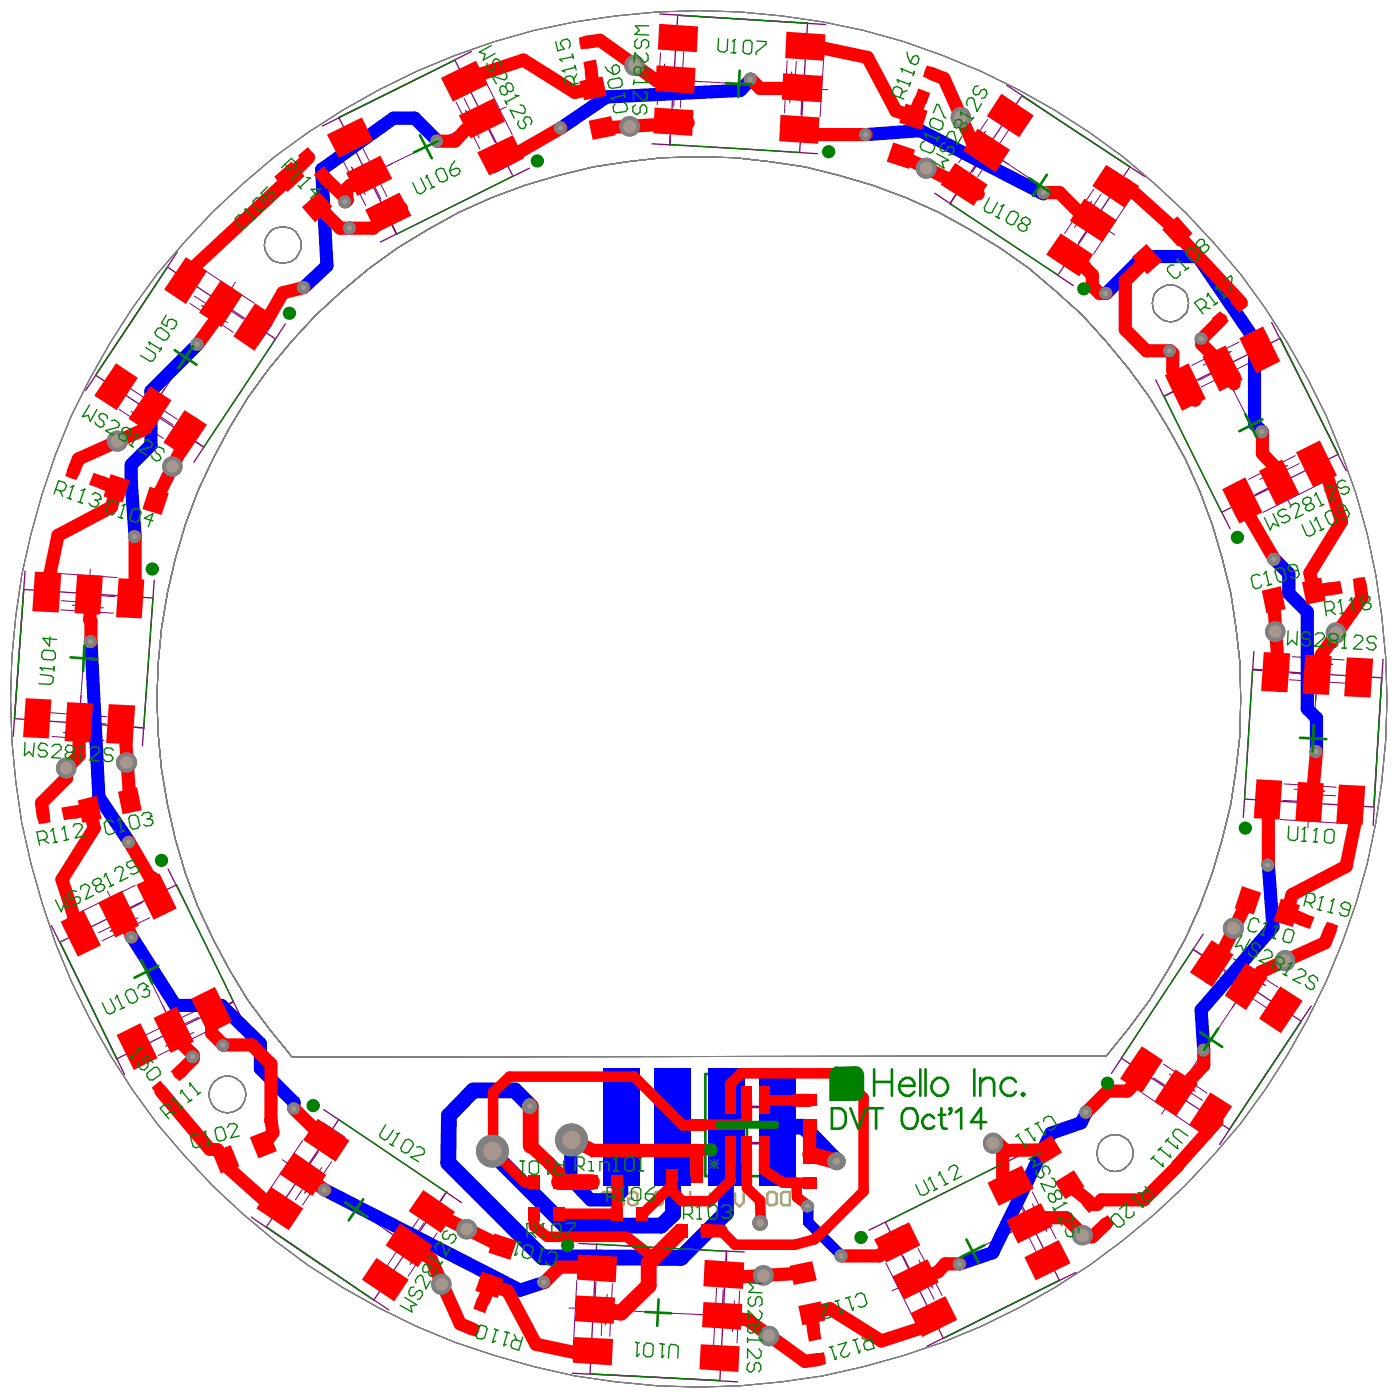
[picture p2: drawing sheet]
<svg xmlns="http://www.w3.org/2000/svg" width="96mm" height="96mm" viewBox="0 0 96 96" stroke-linecap="round" stroke-linejoin="round" font-family="sans-serif">
<g fill="none" stroke="#808080" stroke-width=".07">
<path d="M21.6 21.6a37.1 37.1 0 0 1 51.7-.8 37.1 37.1 0 0 1 2.5 51.6h-55.8a37.2 37.2 0 0 1 1.6-50.8z"/>
<circle cx="19.4" cy="16.8" r="1.24"/>
<circle cx="80.2" cy="20.8" r="1.24"/>
<circle cx="47.9" cy="47.9" r="47.2"/>
<circle cx="15.6" cy="75" r="1.26"/>
<circle cx="76.4" cy="79" r="1.24"/>
</g>
<path d="M48.3 73.6h5.7v7h-5.7zM50.3 77.1h1.8M51.2 76.2v1.8" fill="none" stroke="#008000" stroke-width=".18"/>
<g fill="none" stroke="#800080" stroke-width=".07">
<path d="M13.1 17.9l4.3 2.9M16.1 19.3l-.7 1.2M23.5 10.9l1.6 3.2M24.1 11.4l.9 1.9M24.1 11.5l.5 .9M24.2 8.9l2.3 4.6M24.8 12.3l-.5 .2M25.3 12l.8 1.7M31.3 7l1.6 3.2M31.8 6.7l.8 1.7-.5 .2M31.9 8.7l-6.7 3.4M31.9 7.6l.5 .9"/>
<path d="M31.9 7.6l.9 1.9M32.8 4.6l2.3 4.6M33.1 8.1l.8 1.7M34.7 7.3l-1.2 .6M45.2 5.4l.6 .1M45.3 3.6l-.3 3.6M45.5 4.4l-.1 2.1M45.5 4.4v1.1M46.2 5.5l1.9 .1M46.3 5.5l-.1 1.8M46.9 2.2l-.3 5.2M47.6 5.6l6 .3"/>
<path d="M53.9 4.2l-.1 3.5M54.3 4.9l-.2 2.2M54.3 5l-.1 1.1M54.6 4.2l-.2 1.8h-.5M55 6.1l-.1 1.8M55.4 6.1l1.4 .1M56.5 2.9l-.3 5.1M66.7 9.7l.5 .3M67.5 9l-1.1 1.8M67.5 10.3l1.6 1M67.5 9l-.5 .9M67.6 10.3l-1 1.5"/>
<path d="M67.7 8.2l-2 3M68.8 11l5 3.4M69.9 7.8l-2.9 4.3M74.8 13.9l-.6 .8M74.8 13.8l-1.2 1.8M74.9 15.1l-1 1.5M75 13l-2 3M75.3 15.4l1.1 .7M75.5 13.3l-1 1.5-.5-.3M77.8 13.1l-2.8 4.3M2.9 39.2l5.1 .4M6.2 39l-.1 1.3"/>
<path d="M7.8 25.9l4.4 2.8M8.2 28.1l3 2M9 28.2l1.8 1.2M9.1 28.2l.8 .6M10 28.6l-.3 .5M10.3 28.1l1.5 1M11.3 26.6l-1 1.6M13 20.8l3 2M13.3 20.3l1.6 1-.4 .5M13.8 20.9l1 .7M14.4 22l-3.3 5M14.7 21.5l.9 .6"/>
<path d="M15.1 20.8l1.6 1.1M83.3 24.3l.2 .5M83.7 25.2l.9 1.6M83.8 25.3l-1.7 .8M84.3 24.1l-1.8 .9M84.4 24.1l-1 .4M84.4 26.5l2.7 5.4M84.9 23.5l-3.2 1.5M86.9 24.2l-4.6 2.3M87.7 33.1l-1.7 .8M87.9 33.5l.6 1.2M88.2 31.9l-1.9 1"/>
<path d="M88.2 31.9l-.9 .5M88.8 31.2l-3.2 1.7M89.1 31.8l-1.7 .8-.2-.5M91.2 32.8l-4.6 2.3M2.2 48.8l5.1 .3M3.6 50.5l3.5 .2M4.2 41.8l3.6 .2M4.2 41.2l1.8 .1v.6M4.3 50.2l2.2 .1M4.4 50.2l1.1 .1M5 41.5l1 .1M5 41.5l2.1 .2"/>
<path d="M5.4 50v.6M5.5 49.5l1.8 .1M5.6 47.7l-.2 1.9M6 42.1l-.5 6M6.1 40.8l1.8 .1M87.7 56.2l5.2 .3M87.9 54.9h1.8M88 53.7l3.6 .3M88.4 46.6l5.1 .3M88.5 46.1l1.8 .2M88.6 45l3.5 .2M88.7 54.1l2.1 .1"/>
<path d="M89.2 45.4l2.1 .1M89.7 54.2h1.1M89.7 55.4l-.1 1.4M89.8 53.9l-.1 .6h1.8M90.2 47.6l-.4 6M90.3 46.2l-.1 1.8M90.3 45.5l1.1 .1M90.3 45.1v.6M7.4 61.1l.6 1.2M8.6 63.4l-1 .4M8.6 63.7l-.2-.6-1.7 .8M8.7 63.9l2.6 5.4"/>
<path d="M9.3 60.7l-4.7 2.2M9.4 62.9l-1.9 1M9.8 61.9l-1.7 .8M10.3 62.9l-3.3 1.6M11.2 68.9l.8 1.7M12.2 71l.3 .5M12.4 71.2l-1 .5M13.3 70.8l-2 .9M13.4 69.3l-4.6 2.2M13.6 69.7l-1.6 .8M14.1 70.8l-3.3 1.5M19.3 79.5l1.1 .7"/>
<path d="M20.7 78.2l-2.8 4.2M21.8 78.9l-1 1.5M22.7 79.6l-2 3M78.3 74.9l4.3 2.9M79.1 73.9l1.5 1M79.7 72.9l3 2M80.2 73.6l1.7 1.2M80.3 75.3l-.7 1.1M81 74.2l.9 .6M81.2 73.9l-.3 .5 1.5 1M83.6 67l4.3 2.8M83.9 66.6l1.5 1"/>
<path d="M84.5 65.7l3.1 1.9M84.7 68.7l-3.3 5M84.9 66.4l1.9 1.2M85.4 67.6l-1 1.5M85.8 66.9l.9 .6M86 66.7l-.3 .4M21.5 80.8l-.6 1M21.7 81.1l-.5-.4-1 1.5M21.9 81.2l5 3.4M22 80l-.5 .9M26.5 84.4l1.6 1M28.5 85.6l.5 .3"/>
<path d="M28.7 83.6l-2.9 4.2M28.7 85.7l-.6 .9M29.1 83.8l-1.1 1.6M29.3 84.9l-1.2 1.8M30 84.5l-2 3M39 89.7h1.3M39.5 87.8l-.2 5.1M40.8 87.9v1.8M41.6 89.7l-.1 1.1M41.6 88.7l-.1 2M41.9 89.8l-.6-.1-.1 1.8M42 88l-.2 3.6"/>
<path d="M42.1 89.8l6 .3M47.7 90.1l1.9 .1M49.1 88.3l-.3 5.1M49.6 88.4l-.1 1.8M50 90.2h.6M50.3 90.1l-.1 1.1M50.3 89.2l-.1 2.1M50.7 88.5l-.2 3.5M60.7 86.6l2.3 4.6M61.9 86.1l.8 1.6M62.4 87.9l-1.3 .6M62.9 85.6l1.7 3.2"/>
<path d="M63 86.4l.4 .9M63.4 87.3l.5 1M63.8 87.2l-.6 .2 .8 1.7M69.3 82.4l2.3 4.6M69.4 84.4l-5.4 2.7M69.7 82.2l.8 1.6M70.6 83.8l-1.7 .8M70.8 82.5l1 1.9M70.8 81.7l1.6 3.2M71.5 83.3l-.5 .3"/>
</g>
<g fill="none" stroke="#800080" stroke-width=".09">
<path d="M12.2 17.3l-6.3 9.5M25.2 12.1h.1M32.3 3.5l-10.2 5.1M35.2 12.1l-4-8-8 3.9 4 8-.3-.5M35.5 11l-1.6 .8M36.3 11.5l-10.2 5.1M44.7 9.9l11.3 .6M45.2 1l11.4 .7M45.9 9.9h.1M45.9 9.9l.5-8.9 8.9 .6-.5 8.8M46 9.3l-.1 .6M46.2 5.5h.1"/>
<path d="M53.8 9.6l1.8 .1M64.1 13.2l9.5 6.4M65.1 14h.1M65.1 14l4.9-7.4 7.4 4.8-4.9 7.4M65.5 13.4l-.4 .6M67.5 10.3h.1M69 5.8l9.5 6.3M72.1 17.6l1.5 1M1.7 39.1l-.8 11.4M10.3 28.2h.1M10.6 39.8l-.8 11.3M18.7 22.2l-1 1.4"/>
<path d="M18.9 23.2l-7.4-4.9-4.9 7.4 7.4 4.9M19.6 22.2l-6.3 9.5M79.2 26l5.1 10.2M79.7 27.2h.1M79.8 27.2l7.9-4 4 7.9-8 4M80.4 26.8l-.7 .4M83.7 25.2h.1M84 33.8l.8 1.6M87.2 22.1l5.1 10.2M1 49.3l8.9 .6M1.6 40.4l8.9 .6M5.4 49.6h.1"/>
<path d="M9.8 40.2l-.2 1.8M11.5 59.6l5 10.2M85.9 44.6l-.7 11.4M86.2 53.8l-.2 1.8M86.5 45.9h-.7l8.9 .6-.5 8.8-8.9-.5M90.3 46.2h.1M94.8 45.2l-.7 11.4M3.5 63.4l5 10.3M11.1 60.3l.7 1.6M12 70.6h.1M12.1 60.6l-8 4 3.9 8 8-4-.6 .4M22.1 77l1.5 .9"/>
<path d="M22.2 76.1l9.4 6.3M23.2 76.7l-4.9 7.4 7.3 5 5-7.4M68.6 79.8l.3 .6M68.6 79.8h.1M68.6 79.8l4 8-7.9 3.9-4-7.9M69.8 79.3l-10.2 5M78.1 72.1l-1 1.5M81.7 65.1h.1M81.8 65.1l.5 .3M81.8 65.1l7.4 4.9-4.9 7.4-7.4-4.9M82.5 64l-6.3 9.6M85.5 67.5l-.1 .1"/>
<path d="M89.9 69l-6.3 9.4M17.2 83.4l9.5 6.4M28.1 85.4h.1M30.6 81.7h.1M30.6 81.7l-.4 .6M39.2 94.1l11.4 .6M39.7 85.2l11.3 .6M40.1 86l1.8 .1M40.9 85.3l-.5 8.9 8.9 .4 .5-8.8M49.6 90.2h.1M49.8 85.7v.7M61.9 84l-1.5 .8"/>
<path d="M70.6 83.8h.1M73.7 87.2l-10.2 5.1"/>
</g>
<path d="M49.2 75.9h4v2.5h-4z" fill="none" stroke="#800080" stroke-width=".18"/>
<g fill="none" stroke="#c0c073" stroke-width=".18">
<path d="M41.3 81.7h.5v.9h-.5l-.1-.1v-.7zM42.1 81.7v.9l.6-.9v.9M43.1 81.8l.1-.1h.3l.2 .1v.7l-.2 .1h-.3l-.1-.1v-.3h.3M44.8 81.8l.2-.1h.3l.1 .1v.7l-.1 .1h-.3l-.2-.1M45.7 81.8l.2-.1h.3l.2 .1v.7l-.2 .1h-.3l-.2-.1M46.7 81.7v.6l.3 .3 .3-.3v-.6M48.7 81.8v.9l.6-.9v.9M49.7 81.8h.4M49.7 82.7h.4M49.9 81.8v.9M50.4 81.8v.6l.3 .3 .3-.3v-.6M52.7 81.7h.3l.2 .1v.7l-.2 .1h-.3l-.1-.1v-.7z"/>
<path d="M53.7 81.7h.4v.9h-.4l-.2-.1v-.7z"/>
</g>
<path d="M30 9.7l-1.6-1.6h-1.4l-5 3.5 .4 6.6-1.6 1.5M51.5 5.4l-.8 .8-9.1 .4-3.1 2.2M59.4 9.2l3.7-.2 8.4 4.3M13.6 23.6l-3.3 3.2v3.7l-1.3 1.4v1.1l.3 3.8M75.8 20.1l2.5-2.5h3.8l3.9 5.7v5.8l.5 .5M87.3 38.3l1 1v1.4l1.3 1.2v6.7l.6 .6v2.3M6.2 44l.6 10.6 2.1 3.1M86.9 59.3l.3 4.2-4.9 5.7 .2 2.8M9 64.2l3 4.7h3.2l2.6 2.6v1.7l2.4 2.4v.4M42.6 77.2v4.5l-.5 .5h-1.6l-1.4-1.4v-2.6l.1-.1M74.5 76.2l-.4 .8-2.1 .7-4 8.2-2.2 .7M22.3 81.6l13.3 6.8 1.7-.5" fill="none" stroke="#00f" stroke-width=".9"/>
<path d="M55.4 82.6v1.2l2.3 2.3" fill="none" stroke="#00f" stroke-width=".72"/>
<path d="M36.4 75.8l-1.1-1.1h-2.9l-1.6 1.8-.1 3.2 6.5 6.5h9.5l3-3.1v-5.9M46.1 77.2v6l-.8 .8h-6.6l-5.4-5.4M53.3 77.2h1.8l2.3 2.4" fill="none" stroke="#00f" stroke-width="1.1"/>
<circle cx="75.8" cy="20.1" r=".44" fill="#808080"/>
<circle cx="75.8" cy="20.1" r=".18" fill="#a6968d"/>
<circle cx="57.3" cy="79.6" r=".62" fill="#808080"/>
<circle cx="57.3" cy="79.6" r=".26" fill="#a6968d"/>
<circle cx="36.3" cy="75.8" r=".53" fill="#808080"/>
<circle cx="36.3" cy="75.8" r=".18" fill="#a6968d"/>
<circle cx="33.8" cy="78.9" r="1.13" fill="#808080"/>
<circle cx="33.8" cy="78.9" r=".63" fill="#a6968d"/>
<circle cx="37.3" cy="87.9" r=".44" fill="#808080"/>
<circle cx="37.3" cy="87.9" r=".18" fill="#a6968d"/>
<circle cx="39.2" cy="78.1" r="1.13" fill="#808080"/>
<circle cx="39.2" cy="78.1" r=".63" fill="#a6968d"/>
<circle cx="55.4" cy="82.7" r=".44" fill="#808080"/>
<circle cx="55.4" cy="82.7" r=".17" fill="#a6968d"/>
<circle cx="52.1" cy="83.8" r=".54" fill="#808080"/>
<circle cx="52.1" cy="83.8" r=".27" fill="#a6968d"/>
<circle cx="74.4" cy="76.2" r=".45" fill="#808080"/>
<circle cx="74.4" cy="76.2" r=".18" fill="#a6968d"/>
<circle cx="88.1" cy="65.8" r=".71" fill="#808080"/>
<circle cx="88.1" cy="65.8" r=".44" fill="#a6968d"/>
<circle cx="86.9" cy="59.3" r=".45" fill="#808080"/>
<circle cx="86.9" cy="59.3" r=".18" fill="#a6968d"/>
<circle cx="52.7" cy="91.6" r=".7" fill="#808080"/>
<circle cx="52.7" cy="91.5" r=".44" fill="#a6968d"/>
<circle cx="52.3" cy="87.4" r=".71" fill="#808080"/>
<circle cx="52.3" cy="87.4" r=".45" fill="#a6968d"/>
<circle cx="87.3" cy="38.3" r=".45" fill="#808080"/>
<circle cx="87.3" cy="38.3" r=".18" fill="#a6968d"/>
<circle cx="91.6" cy="43.4" r=".71" fill="#808080"/>
<circle cx="91.6" cy="43.4" r=".45" fill="#a6968d"/>
<circle cx="59.3" cy="9.2" r=".44" fill="#808080"/>
<circle cx="59.3" cy="9.2" r=".18" fill="#a6968d"/>
<circle cx="65.8" cy="8.1" r=".71" fill="#808080"/>
<circle cx="65.8" cy="8" r=".45" fill="#a6968d"/>
<circle cx="38.4" cy="8.8" r=".45" fill="#808080"/>
<circle cx="38.4" cy="8.8" r=".18" fill="#a6968d"/>
<circle cx="43.5" cy="4.5" r=".71" fill="#808080"/>
<circle cx="43.5" cy="4.5" r=".44" fill="#a6968d"/>
<circle cx="23.9" cy="15.6" r=".45" fill="#808080"/>
<circle cx="23.9" cy="15.6" r=".18" fill="#a6968d"/>
<circle cx="20.8" cy="19.7" r=".45" fill="#808080"/>
<circle cx="20.8" cy="19.7" r=".18" fill="#a6968d"/>
<circle cx="11.8" cy="32" r=".7" fill="#808080"/>
<circle cx="11.8" cy="32" r=".43" fill="#a6968d"/>
<circle cx="8" cy="30.2" r=".72" fill="#808080"/>
<circle cx="8" cy="30.2" r=".45" fill="#a6968d"/>
<circle cx="9.2" cy="36.8" r=".45" fill="#808080"/>
<circle cx="9.2" cy="36.8" r=".18" fill="#a6968d"/>
<circle cx="22.2" cy="81.6" r=".45" fill="#808080"/>
<circle cx="22.2" cy="81.6" r=".18" fill="#a6968d"/>
<circle cx="30.2" cy="88" r=".71" fill="#808080"/>
<circle cx="30.3" cy="88" r=".45" fill="#a6968d"/>
<circle cx="32" cy="84.2" r=".71" fill="#808080"/>
<circle cx="32" cy="84.3" r=".44" fill="#a6968d"/>
<circle cx="8.7" cy="52.3" r=".71" fill="#808080"/>
<circle cx="8.7" cy="52.3" r=".44" fill="#a6968d"/>
<circle cx="4.5" cy="52.7" r=".71" fill="#808080"/>
<circle cx="4.5" cy="52.6" r=".44" fill="#a6968d"/>
<circle cx="8.8" cy="57.7" r=".44" fill="#808080"/>
<circle cx="8.8" cy="57.7" r=".18" fill="#a6968d"/>
<circle cx="9" cy="64.2" r=".44" fill="#808080"/>
<circle cx="9" cy="64.2" r=".17" fill="#a6968d"/>
<circle cx="20.1" cy="76" r=".43" fill="#808080"/>
<circle cx="20.1" cy="76" r=".17" fill="#a6968d"/>
<circle cx="13.2" cy="72.4" r=".45" fill="#808080"/>
<circle cx="13.2" cy="72.4" r=".18" fill="#a6968d"/>
<circle cx="13.5" cy="23.6" r=".45" fill="#808080"/>
<circle cx="13.5" cy="23.6" r=".18" fill="#a6968d"/>
<circle cx="6.2" cy="44" r=".45" fill="#808080"/>
<circle cx="6.2" cy="44" r=".18" fill="#a6968d"/>
<circle cx="15.3" cy="71.6" r=".44" fill="#808080"/>
<circle cx="15.3" cy="71.6" r=".18" fill="#a6968d"/>
<circle cx="23.6" cy="13.8" r=".45" fill="#808080"/>
<circle cx="23.6" cy="13.8" r=".18" fill="#a6968d"/>
<circle cx="29.9" cy="9.7" r=".44" fill="#808080"/>
<circle cx="29.9" cy="9.7" r=".17" fill="#a6968d"/>
<circle cx="43.2" cy="8.7" r=".71" fill="#808080"/>
<circle cx="43.1" cy="8.7" r=".45" fill="#a6968d"/>
<circle cx="51.4" cy="5.4" r=".45" fill="#808080"/>
<circle cx="51.4" cy="5.4" r=".18" fill="#a6968d"/>
<circle cx="63.5" cy="11.5" r=".72" fill="#808080"/>
<circle cx="63.5" cy="11.5" r=".45" fill="#a6968d"/>
<circle cx="71.5" cy="13.2" r=".45" fill="#808080"/>
<circle cx="71.5" cy="13.2" r=".18" fill="#a6968d"/>
<circle cx="80.2" cy="24" r=".45" fill="#808080"/>
<circle cx="80.2" cy="24" r=".18" fill="#a6968d"/>
<circle cx="82.3" cy="23.2" r=".44" fill="#808080"/>
<circle cx="82.3" cy="23.2" r=".17" fill="#a6968d"/>
<circle cx="86.5" cy="29.6" r=".45" fill="#808080"/>
<circle cx="86.5" cy="29.6" r=".18" fill="#a6968d"/>
<circle cx="87.4" cy="43.3" r=".71" fill="#808080"/>
<circle cx="87.4" cy="43.3" r=".44" fill="#a6968d"/>
<circle cx="90.2" cy="51.5" r=".45" fill="#808080"/>
<circle cx="90.2" cy="51.5" r=".18" fill="#a6968d"/>
<circle cx="84.5" cy="63.6" r=".72" fill="#808080"/>
<circle cx="84.5" cy="63.6" r=".45" fill="#a6968d"/>
<circle cx="82.5" cy="72" r=".44" fill="#808080"/>
<circle cx="82.5" cy="72" r=".17" fill="#a6968d"/>
<circle cx="68.1" cy="78.4" r=".71" fill="#808080"/>
<circle cx="68" cy="78.4" r=".45" fill="#a6968d"/>
<circle cx="74.2" cy="84.7" r=".71" fill="#808080"/>
<circle cx="74.2" cy="84.7" r=".45" fill="#a6968d"/>
<circle cx="65.8" cy="86.6" r=".44" fill="#808080"/>
<circle cx="65.7" cy="86.6" r=".18" fill="#a6968d"/>
<circle cx="57.7" cy="86.1" r=".45" fill="#808080"/>
<circle cx="57.7" cy="86.1" r=".18" fill="#a6968d"/>
<g fill="#00f">
<path d="M44.9 73.2h2.5v8h-2.5z" fill-rule="evenodd"/>
<path d="M41.3 73.2h2.5v8h-2.5z" fill-rule="evenodd"/>
<path d="M52.1 73.2h2.4v8h-2.4z" fill-rule="evenodd"/>
<path d="M48.5 73.2h2.5v8h-2.5z" fill-rule="evenodd"/>
</g>
<g fill="none" stroke="#808080" stroke-width=".07">
<path d="M21.6 21.6a37.1 37.1 0 0 1 51.7-.8 37.1 37.1 0 0 1 2.5 51.6h-55.8a37.2 37.2 0 0 1 1.6-50.8z"/>
<circle cx="19.4" cy="16.8" r="1.24"/>
<circle cx="80.2" cy="20.8" r="1.24"/>
<circle cx="15.6" cy="75" r="1.26"/>
<circle cx="76.4" cy="79" r="1.24"/>
</g>
<g fill="none" stroke="#f00" stroke-width=".9">
<path d="M21.1 10.8l-1.3 1.3M21.7 14.2h.2l1.4 1.4h2.3l1.4-1.3h.5M23.8 13.7l-.1 .1M25.8 11.6l-1 1.1M27.4 14.2h.1M30 9.7h1.2M33.7 8.1l-1.8 .8M40.5 5l.2 1.1-1.3 .2M41.1 2.8l-.9 .1M51.5 5.4l.6 .7h1.6l1.9 .1M55.2 3l4.3 .9M63 7l-.4 1-1.2-.4"/>
<path d="M64.7 5.4l1.9 4.4M71.6 13.2h1l1.3 1.3M74.3 18.3l.6 .5M78.6 17.8l-1.5 1.5v3.3M4 36.7l-.8 3.9M5.4 31.5l-.4 .9M7 33.1l1 .4-.4 1.3M10.6 28.4l-.8 1.1M15.7 20.7l-2.1 2.9M19.4 20.1l-1.1 1.8M75.4 20.1h.4M80.2 24l.2 .2v1.2"/>
<path d="M83.7 21.9l-1.3 1.3v.4l2.2 2.2v.5M86.5 29.6v1.5l.7 .8 .9 1.7M90.8 32l1.1 3.7-2.1 3.6 .3 1.2 1-.1M4.6 52.6v.7l-1.8 1.7 .2 1M5.8 49.8l-.4 .4v1.6M6.1 42.5l.1 .1v1.4M8.5 49l.4 5.9M86.9 55.9v3.4M87.3 41.1l.4 5.9M90.2 51.5l-.3 4M90.5 44.9l-.1 1.4M93.2 40l.1 1"/>
<path d="M8.2 62.5l.8 1.7M10.4 60.1v.3M12 70.3v.8l1.2 1.2v.3l-.9 .9M14.4 78.8h.5l.6 .7M14.5 69.3v1.5l.8 .8h2l1.3 1.3v3.9M15.7 79.4v.7M18.6 76.8l.1 .8-.6 .8M36.4 78.5l1.9 1.9M39.2 78.1l1.5 .8h7.1v1.7M54.6 75.4h.9M55.5 77.1v2.2M68.1 78.4h.3l.3 .3v3.2"/>
<path d="M71.8 78.8l-2.9 .1M77.3 74.8h-1.4l-1.4 1.4M80.7 79.9h.1M82.5 72v1M91.2 63.7l-.4 .9M28.4 85.5l1.1 .8M31.5 90.7l.9 .4M33.6 88.1l-.4 1M40.9 86.8h-2.5l-1.1 1.1M48.4 84.4h1M49.9 90.3l1.3 .2M56.1 93.2l-.9 .1"/>
<path d="M56.9 89.7l-1.3 .3 .2 1.1M60.8 85.5l-.5 .6h-2.6M65.8 86.6h-1l-.5 .6-1.8 .8M70.9 83.5h2.2M78.4 82.2h-2.9l-.3 .4h-.5"/>
</g>
<g fill="none" stroke="#f00" stroke-width=".72">
<path d="M33.8 74.9v4M46.8 77.1h1M50.1 79.3v1.6M50.8 73.6l-.7 .7v1.1M51.2 78.8v2.6l.9 .9v1.5M51.2 75.4v1.4l-.4 .3M52.4 78.8v1.4M52.4 75.4h2.2M57.5 73.6l1.7 1.6v6.5l-2.6 2.5M36 81h.6M36.6 83.2v.8l.9 .8M38.3 83.2h4"/>
<path d="M42.3 81.8v1.4M43 84.8l1.9 1.5M46 80.6v.9M46.8 82.3h1.9M53.7 81.1h1.8M54.6 81.1v1l.8 .5M55.8 85l-1.3 .3"/>
</g>
<path d="M36.4 75.8v2.7M55.5 79.1l1.9 .5M44.5 86.6v1.5l-1.9 1.9-1.9-.2" fill="none" stroke="#f00" stroke-width="1.1"/>
<circle cx="74.3" cy="18.3" r=".45" fill="#f00"/>
<g fill="none" stroke="#f00" stroke-width=".9">
<path d="M19.7 12.4l-7.2 6.6M20.8 19.7l-1.4 .4M22.3 12.2l1.5 1.5M24.8 12.7h-.8l-.2 .2v.8M31.8 5.5l4.1-1.4 3.5 2.2M31.9 8.9l-.7 .8M38.5 8.8l-3 1.7M41.1 2.8l3.9 2.8 1.4 .1M47.2 8.4l-5.9 .4M55.9 9.2h3.5M59.5 3.9l1.9 3.7M61.8 10.7l5.3 2.6"/>
<path d="M63.8 5l.9 .4M66.6 9.8l1.2 .8M73.9 14.5l1.6 1.1M74.9 18.8v.8l.5 .5M77.1 12.7l3.6 3.2M80.6 16l4.5 4.7M7.6 34.8l-3.6 1.9M9.3 36.8v4.2M9.8 29.5l-4.4 2M13.3 29.1l-2.6 5.2M77.1 22.6l1.5 1.4h1.6M80.4 25.4l1.5 1.5v.5"/>
<path d="M85.6 35.3l1.7 3M5.1 55.7l1-.2 .4 1.3-2.3 3.5 1.4 4M5.4 51.8l-.8 .8M6.3 40.5l-.2 2M8.9 57.7l1.7 3M92.6 55.5l.3 .6-.6 3.3-3.7 1.9-.4 1.3 1 .4M93.3 41l-2.8 3.9M11 74.8l3.4 4M20.2 76l1.8 1.8M77.9 74.2l-.6 .6M80.7 79.9l-2.3 2.3M82.5 73l-.8 .9-1.1 1.5"/>
<path d="M83.4 76.9l-2.7 3M85.5 61.7l-2.6 5.3M90.8 64.6l-4.4 2-.8 1.1M15.7 80.1l3.1 2.7M20.7 80.4l1.6 1.2M29.1 82.8l5.3 2.6M29.5 86.3l2 4.4M33.6 88.1l1.2 .4 1.9 3.6 3.8 .8M38.3 80.4v.6M51.2 90.5l4 2.8M55 87.3l-5.8 .3M56.9 89.7l3.5 2.2 3.8-1.2"/>
<path d="M70.9 83.5l-1 1M73.1 83.5l1.3 1.3h.5l.9-.9M73.5 81.4l1.1 .9"/>
</g>
<path d="M33.8 78.9l2.2 2.1M33.8 74.9l1.1-1.1h8.6l3.3 3.3M47.8 77.1h3M50.8 73.6h6.7M37.5 84.8h5.5M42.3 81v.8M46.8 82.3l-.9-.9-1.9 1.8M49.4 84.4l1 .9h4.1M50.1 80.9l-1.4 1.4M52.4 80.2l1.3 .9M56.6 84.2l-.8 .8" fill="none" stroke="#f00" stroke-width=".72"/>
<path d="M38.3 81h2.3M46.6 84.4l-2.1 2.2" fill="none" stroke="#f00" stroke-width="1.1"/>
<circle cx="75.8" cy="20.1" r=".44" fill="#808080"/>
<circle cx="75.8" cy="20.1" r=".18" fill="#a6968d"/>
<circle cx="57.3" cy="79.6" r=".62" fill="#808080"/>
<circle cx="57.3" cy="79.6" r=".26" fill="#a6968d"/>
<circle cx="36.3" cy="75.8" r=".53" fill="#808080"/>
<circle cx="36.3" cy="75.8" r=".18" fill="#a6968d"/>
<circle cx="33.8" cy="78.9" r="1.13" fill="#808080"/>
<circle cx="33.8" cy="78.9" r=".63" fill="#a6968d"/>
<circle cx="37.3" cy="87.9" r=".44" fill="#808080"/>
<circle cx="37.3" cy="87.9" r=".18" fill="#a6968d"/>
<circle cx="39.2" cy="78.1" r="1.13" fill="#808080"/>
<circle cx="39.2" cy="78.1" r=".63" fill="#a6968d"/>
<circle cx="55.4" cy="82.7" r=".44" fill="#808080"/>
<circle cx="55.4" cy="82.7" r=".17" fill="#a6968d"/>
<circle cx="52.1" cy="83.8" r=".54" fill="#808080"/>
<circle cx="52.1" cy="83.8" r=".27" fill="#a6968d"/>
<circle cx="74.4" cy="76.2" r=".45" fill="#808080"/>
<circle cx="74.4" cy="76.2" r=".18" fill="#a6968d"/>
<circle cx="88.1" cy="65.8" r=".71" fill="#808080"/>
<circle cx="88.1" cy="65.8" r=".44" fill="#a6968d"/>
<circle cx="86.9" cy="59.3" r=".45" fill="#808080"/>
<circle cx="86.9" cy="59.3" r=".18" fill="#a6968d"/>
<circle cx="52.7" cy="91.6" r=".7" fill="#808080"/>
<circle cx="52.7" cy="91.5" r=".44" fill="#a6968d"/>
<circle cx="52.3" cy="87.4" r=".71" fill="#808080"/>
<circle cx="52.3" cy="87.4" r=".45" fill="#a6968d"/>
<circle cx="87.3" cy="38.3" r=".45" fill="#808080"/>
<circle cx="87.3" cy="38.3" r=".18" fill="#a6968d"/>
<circle cx="91.6" cy="43.4" r=".71" fill="#808080"/>
<circle cx="91.6" cy="43.4" r=".45" fill="#a6968d"/>
<circle cx="59.3" cy="9.2" r=".44" fill="#808080"/>
<circle cx="59.3" cy="9.2" r=".18" fill="#a6968d"/>
<circle cx="65.8" cy="8.1" r=".71" fill="#808080"/>
<circle cx="65.8" cy="8" r=".45" fill="#a6968d"/>
<circle cx="38.4" cy="8.8" r=".45" fill="#808080"/>
<circle cx="38.4" cy="8.8" r=".18" fill="#a6968d"/>
<circle cx="43.5" cy="4.5" r=".71" fill="#808080"/>
<circle cx="43.5" cy="4.5" r=".44" fill="#a6968d"/>
<circle cx="23.9" cy="15.6" r=".45" fill="#808080"/>
<circle cx="23.9" cy="15.6" r=".18" fill="#a6968d"/>
<circle cx="20.8" cy="19.7" r=".45" fill="#808080"/>
<circle cx="20.8" cy="19.7" r=".18" fill="#a6968d"/>
<circle cx="11.8" cy="32" r=".7" fill="#808080"/>
<circle cx="11.8" cy="32" r=".43" fill="#a6968d"/>
<circle cx="8" cy="30.2" r=".72" fill="#808080"/>
<circle cx="8" cy="30.2" r=".45" fill="#a6968d"/>
<circle cx="9.2" cy="36.8" r=".45" fill="#808080"/>
<circle cx="9.2" cy="36.8" r=".18" fill="#a6968d"/>
<circle cx="22.2" cy="81.6" r=".45" fill="#808080"/>
<circle cx="22.2" cy="81.6" r=".18" fill="#a6968d"/>
<circle cx="30.2" cy="88" r=".71" fill="#808080"/>
<circle cx="30.3" cy="88" r=".45" fill="#a6968d"/>
<circle cx="32" cy="84.2" r=".71" fill="#808080"/>
<circle cx="32" cy="84.3" r=".44" fill="#a6968d"/>
<circle cx="8.7" cy="52.3" r=".71" fill="#808080"/>
<circle cx="8.7" cy="52.3" r=".44" fill="#a6968d"/>
<circle cx="4.5" cy="52.7" r=".71" fill="#808080"/>
<circle cx="4.5" cy="52.6" r=".44" fill="#a6968d"/>
<circle cx="8.8" cy="57.7" r=".44" fill="#808080"/>
<circle cx="8.8" cy="57.7" r=".18" fill="#a6968d"/>
<circle cx="9" cy="64.2" r=".44" fill="#808080"/>
<circle cx="9" cy="64.2" r=".17" fill="#a6968d"/>
<circle cx="20.1" cy="76" r=".43" fill="#808080"/>
<circle cx="20.1" cy="76" r=".17" fill="#a6968d"/>
<circle cx="13.2" cy="72.4" r=".45" fill="#808080"/>
<circle cx="13.2" cy="72.4" r=".18" fill="#a6968d"/>
<circle cx="13.5" cy="23.6" r=".45" fill="#808080"/>
<circle cx="13.5" cy="23.6" r=".18" fill="#a6968d"/>
<circle cx="6.2" cy="44" r=".45" fill="#808080"/>
<circle cx="6.2" cy="44" r=".18" fill="#a6968d"/>
<circle cx="15.3" cy="71.6" r=".44" fill="#808080"/>
<circle cx="15.3" cy="71.6" r=".18" fill="#a6968d"/>
<circle cx="23.6" cy="13.8" r=".45" fill="#808080"/>
<circle cx="23.6" cy="13.8" r=".18" fill="#a6968d"/>
<circle cx="29.9" cy="9.7" r=".44" fill="#808080"/>
<circle cx="29.9" cy="9.7" r=".17" fill="#a6968d"/>
<circle cx="43.2" cy="8.7" r=".71" fill="#808080"/>
<circle cx="43.1" cy="8.7" r=".45" fill="#a6968d"/>
<circle cx="51.4" cy="5.4" r=".45" fill="#808080"/>
<circle cx="51.4" cy="5.4" r=".18" fill="#a6968d"/>
<circle cx="63.5" cy="11.5" r=".72" fill="#808080"/>
<circle cx="63.5" cy="11.5" r=".45" fill="#a6968d"/>
<circle cx="71.5" cy="13.2" r=".45" fill="#808080"/>
<circle cx="71.5" cy="13.2" r=".18" fill="#a6968d"/>
<circle cx="80.2" cy="24" r=".45" fill="#808080"/>
<circle cx="80.2" cy="24" r=".18" fill="#a6968d"/>
<circle cx="82.3" cy="23.2" r=".44" fill="#808080"/>
<circle cx="82.3" cy="23.2" r=".17" fill="#a6968d"/>
<circle cx="86.5" cy="29.6" r=".45" fill="#808080"/>
<circle cx="86.5" cy="29.6" r=".18" fill="#a6968d"/>
<circle cx="87.4" cy="43.3" r=".71" fill="#808080"/>
<circle cx="87.4" cy="43.3" r=".44" fill="#a6968d"/>
<circle cx="90.2" cy="51.5" r=".45" fill="#808080"/>
<circle cx="90.2" cy="51.5" r=".18" fill="#a6968d"/>
<circle cx="84.5" cy="63.6" r=".72" fill="#808080"/>
<circle cx="84.5" cy="63.6" r=".45" fill="#a6968d"/>
<circle cx="82.5" cy="72" r=".44" fill="#808080"/>
<circle cx="82.5" cy="72" r=".17" fill="#a6968d"/>
<circle cx="68.1" cy="78.4" r=".71" fill="#808080"/>
<circle cx="68" cy="78.4" r=".45" fill="#a6968d"/>
<circle cx="74.2" cy="84.7" r=".71" fill="#808080"/>
<circle cx="74.2" cy="84.7" r=".45" fill="#a6968d"/>
<circle cx="65.8" cy="86.6" r=".44" fill="#808080"/>
<circle cx="65.7" cy="86.6" r=".18" fill="#a6968d"/>
<circle cx="57.7" cy="86.1" r=".45" fill="#808080"/>
<circle cx="57.7" cy="86.1" r=".18" fill="#a6968d"/>
<g fill="#f00">
<path d="M4.8 31.8l.8 .3-.4 .8-.7-.3z" fill-rule="evenodd"/>
<path d="M6.4 32.4l.8 .3-.3 .8-.8-.3z" fill-rule="evenodd"/>
<path d="M14.5 79l1.3-.5 .6 1.4-1.3 .5z" fill-rule="evenodd"/>
<path d="M20.7 14.2l1.2-1 .9 .9-1.2 1.1z" fill-rule="evenodd"/>
<path d="M32.7 88.9l.8 .3-.2 .8-.9-.3z" fill-rule="evenodd"/>
<path d="M32.1 90.6l.8 .3-.2 .7-.8-.3z" fill-rule="evenodd"/>
<path d="M36.2 82.7h.8v.9h-.8z" fill-rule="evenodd"/>
<path d="M40 4.3l.8-.2 .2 .8-.9 .2z" fill-rule="evenodd"/>
<path d="M39.7 2.6l.8-.2 .2 .8-.9 .2z" fill-rule="evenodd"/>
<path d="M43.6 82.8h.8v.9h-.8z" fill-rule="evenodd"/>
<path d="M47.2 78.4h1.1v.9h-1.1z" fill-rule="evenodd"/>
<path d="M47.4 80.1h.8v.9h-.8z" fill-rule="evenodd"/>
<path d="M49.7 77.9h.7v1.9h-.7z" fill-rule="evenodd"/>
<path d="M50.8 77.9h.8v1.9h-.8z" fill-rule="evenodd"/>
<path d="M52 77.9h.7v1.9h-.7z" fill-rule="evenodd"/>
<path d="M52 74.5h.7v1.9h-.7z" fill-rule="evenodd"/>
<path d="M50.8 74.5h.8v1.9h-.8z" fill-rule="evenodd"/>
<path d="M49.7 74.5h.7v1.9h-.7z" fill-rule="evenodd"/>
<path d="M55.3 91.1l.9-.1 .1 .8-.9 .2z" fill-rule="evenodd"/>
<path d="M54.1 86.8l1.6-.4 .3 1.4-1.6 .3z" fill-rule="evenodd"/>
<path d="M55 78.9h.9v.9h-.9z" fill-rule="evenodd"/>
<path d="M55 75h.9v.8h-.9z" fill-rule="evenodd"/>
<path d="M61.2 9.8l1.5 .5-.4 1.3-1.5-.5z" fill-rule="evenodd"/>
<path d="M75.2 83.9l.7-.6 .5 .6-.7 .6z" fill-rule="evenodd"/>
<path d="M82.4 24.5l1.6-.8 1.2 2.3-1.6 .8z" fill-rule="evenodd"/>
<path d="M83 21.8l.6-.5 .6 .7-.6 .5z" fill-rule="evenodd"/>
<path d="M91 39.9l.9-.1 .1 .9-.8 .1z" fill-rule="evenodd"/>
<path d="M4.2 55.4l.8-.2 .2 .9-.8 .1z" fill-rule="evenodd"/>
<path d="M2.5 55.6l.8-.1 .2 .9-.8 .1z" fill-rule="evenodd"/>
<path d="M7.5 48.3l1.8 .1-.2 2.6-1.8-.1z" fill-rule="evenodd"/>
<path d="M7.6 32.5l1.3 .4-.5 1.5-1.3-.4z" fill-rule="evenodd"/>
<path d="M10.4 74.6l.6-.5 .6 .6-.6 .5z" fill-rule="evenodd"/>
<path d="M11.7 73.4l.6-.5 .6 .7-.6 .5z" fill-rule="evenodd"/>
<path d="M10.3 33.4l1.3 .4-.5 1.5-1.3-.4z" fill-rule="evenodd"/>
<path d="M17.1 77.9l1.3-.4 .6 1.4-1.3 .5z" fill-rule="evenodd"/>
<path d="M21.5 12l.7-.6 .5 .6-.7 .6z" fill-rule="evenodd"/>
<path d="M33 87.2l1.5 .5-.4 1.3-1.5-.5z" fill-rule="evenodd"/>
<path d="M36.2 80.6h.8v.9h-.8z" fill-rule="evenodd"/>
<path d="M40.2 80.6h.8v.9h-.8z" fill-rule="evenodd"/>
<path d="M39.7 5.6l1.6-.4 .3 1.4-1.6 .3z" fill-rule="evenodd"/>
<path d="M47.2 76.7h1.1v.8h-1.1z" fill-rule="evenodd"/>
<path d="M48 83.9h.8v.9h-.8z" fill-rule="evenodd"/>
<path d="M46.3 83.9h.8v.9h-.8z" fill-rule="evenodd"/>
<path d="M55 76.7h.9v.8h-.9z" fill-rule="evenodd"/>
<path d="M55 80.7h.9v.8h-.9z" fill-rule="evenodd"/>
<path d="M53.5 7.9l2.7 .1-.1 1.9-2.7-.2z" fill-rule="evenodd"/>
<path d="M72.3 81l1.3-.8 .7 1.1-1.3 .9z" fill-rule="evenodd"/>
<path d="M86.1 53.4l1.8 .1-.2 2.7-1.8-.1z" fill-rule="evenodd"/>
<path d="M86.6 44.7l1.8 .1-.2 2.6h-1.8z" fill-rule="evenodd"/>
<path d="M86.5 40.5l1.3-.3 .3 1.6-1.3 .2z" fill-rule="evenodd"/>
<path d="M91 63.2l.7 .2-.3 .9-.8-.3z" fill-rule="evenodd"/>
<path d="M89.5 44.9l1.8 .1-.2 2.6-1.8-.1z" fill-rule="evenodd"/>
<path d="M89.2 39.9l1.3-.3 .4 1.6-1.3 .2z" fill-rule="evenodd"/>
<path d="M20.4 10.7l.7-.6 .5 .6-.7 .6z" fill-rule="evenodd"/>
<path d="M29 81.6l2.2 1.5-1 1.4-2.2-1.5z" fill-rule="evenodd"/>
<path d="M25 14.4l2.4-1.2 .8 1.6-2.4 1.2z" fill-rule="evenodd"/>
<path d="M32.7 10.4l2.5-1.1 .7 1.6-2.4 1.1z" fill-rule="evenodd"/>
<path d="M39.5 88.8l2.7 .1-.1 1.8-2.7-.1z" fill-rule="evenodd"/>
<path d="M48.2 89.2l2.7 .2-.1 1.7-2.7-.1z" fill-rule="evenodd"/>
<path d="M39.6 86l2.7 .1-.1 1.8-2.7-.2z" fill-rule="evenodd"/>
<path d="M41.9 82.8h.8v.9h-.8z" fill-rule="evenodd"/>
<path d="M37.9 82.7h.8v.9h-.8z" fill-rule="evenodd"/>
<path d="M45.6 80.1h.8v.9h-.8z" fill-rule="evenodd"/>
<path d="M55.6 92.9l.9-.2 .1 .8-.8 .2z" fill-rule="evenodd"/>
<path d="M54.7 89.5l1.6-.3 .3 1.3-1.6 .3z" fill-rule="evenodd"/>
<path d="M62.9 6.1l.9 .3-.3 .7-.8-.3z" fill-rule="evenodd"/>
<path d="M53.9 2.2l2.7 .2-.1 1.8-2.7-.2z" fill-rule="evenodd"/>
<path d="M74.1 82.6l.7-.6 .5 .6-.7 .5z" fill-rule="evenodd"/>
<path d="M70.8 78.7l1.3-.9 .7 1.2-1.3 .8z" fill-rule="evenodd"/>
<path d="M77.6 17.6l1-.9 1.1 1.2-1.1 .9z" fill-rule="evenodd"/>
<path d="M85.1 60.7l1.3 .5-.5 1.5-1.3-.4z" fill-rule="evenodd"/>
<path d="M92.7 39.7l.8-.2 .2 .9-.8 .1z" fill-rule="evenodd"/>
<path d="M84.4 20.7l.5-.5 .6 .7-.6 .5z" fill-rule="evenodd"/>
<path d="M4.2 63.2l1.5-.8 1.2 2.4-1.6 .8z" fill-rule="evenodd"/>
<path d="M5.3 54.9l1.3-.4 .4 1.6-1.4 .3z" fill-rule="evenodd"/>
<path d="M4.6 48.1l1.8 .1-.2 2.7-1.8-.1z" fill-rule="evenodd"/>
<path d="M1.8 47.9h1.7l-.2 2.7-1.7-.1z" fill-rule="evenodd"/>
<path d="M2.4 39.2l1.8 .1-.2 2.7-1.8-.1z" fill-rule="evenodd"/>
<path d="M5.3 39.4l1.7 .1-.1 2.6-1.8-.1z" fill-rule="evenodd"/>
<path d="M18.6 81.3l2.2 1.5-1 1.5-2.2-1.5z" fill-rule="evenodd"/>
<path d="M9.4 60.6l1.5-.7 1.2 2.4-1.6 .7z" fill-rule="evenodd"/>
<path d="M13.1 68.5l1.6-.9 1.2 2.4-1.6 .9z" fill-rule="evenodd"/>
<path d="M8.1 54.3l1.3-.3 .3 1.5-1.3 .3z" fill-rule="evenodd"/>
<path d="M8.1 39.6l1.8 .1-.2 2.7-1.7-.1z" fill-rule="evenodd"/>
<path d="M17.5 20.8l1.4 .9-1.5 2.3-1.4-.9z" fill-rule="evenodd"/>
<path d="M12.7 17.6l1.5 1-1.5 2.2-1.4-1z" fill-rule="evenodd"/>
<path d="M15.1 19.2l1.5 1-1.4 2.2-1.6-1z" fill-rule="evenodd"/>
<path d="M18.8 12.1l1.2-1 .9 1-1.2 1.1z" fill-rule="evenodd"/>
<path d="M33.9 84.5l1.5 .5-.4 1.4-1.5-.5z" fill-rule="evenodd"/>
<path d="M30.2 5.3l2.4-1.1 .8 1.6-2.4 1.2z" fill-rule="evenodd"/>
<path d="M31.4 7.9l2.4-1.2 .8 1.6-2.3 1.2z" fill-rule="evenodd"/>
<path d="M23.7 11.8l2.4-1.1 .8 1.6-2.4 1.1z" fill-rule="evenodd"/>
<path d="M22.4 9.2l2.4-1.2 .8 1.6-2.4 1.2z" fill-rule="evenodd"/>
<path d="M39.4 91.6l2.6 .2-.1 1.8-2.6-.2z" fill-rule="evenodd"/>
<path d="M48 92.1l2.7 .2-.1 1.7-2.7-.1z" fill-rule="evenodd"/>
<path d="M41.9 80.6h.8v.9h-.8z" fill-rule="evenodd"/>
<path d="M37.9 80.6h.8v.9h-.8z" fill-rule="evenodd"/>
<path d="M45 4.5l2.7 .2-.1 1.7-2.7-.2z" fill-rule="evenodd"/>
<path d="M45.2 1.6l2.6 .2v1.8l-2.7-.2z" fill-rule="evenodd"/>
<path d="M44.9 7.4l2.6 .2-.1 1.7-2.6-.2z" fill-rule="evenodd"/>
<path d="M40.3 8.3l1.6-.3 .3 1.3-1.6 .3z" fill-rule="evenodd"/>
<path d="M53.7 5l2.7 .2-.1 1.8-2.7-.2z" fill-rule="evenodd"/>
<path d="M62.1 7.1l1.5 .5-.4 1.3-1.6-.5z" fill-rule="evenodd"/>
<path d="M63.5 4.5l.8 .3-.2 .8-.8-.4z" fill-rule="evenodd"/>
<path d="M69 83.6l2.3-1.1 .9 1.5-2.4 1.2z" fill-rule="evenodd"/>
<path d="M67.7 81.1l2.3-1.2 .8 1.6-2.3 1.1z" fill-rule="evenodd"/>
<path d="M72.7 16l2.2 1.4-.9 1.5-2.3-1.5z" fill-rule="evenodd"/>
<path d="M67 8.8l2.2 1.5-1 1.5-2.2-1.5z" fill-rule="evenodd"/>
<path d="M68.6 6.4l2.2 1.5-.9 1.5-2.3-1.4z" fill-rule="evenodd"/>
<path d="M83 74.9l1.4 .9-1.4 2.3-1.5-1z" fill-rule="evenodd"/>
<path d="M85.4 66l1.5 1-1.5 2.2-1.4-1z" fill-rule="evenodd"/>
<path d="M87.7 67.6l1.6 1-1.5 2.2-1.5-1z" fill-rule="evenodd"/>
<path d="M83 64.4l1.5 1-1.4 2.2-1.5-.9z" fill-rule="evenodd"/>
<path d="M89.3 62.6l.8 .3-.3 .8-.8-.3z" fill-rule="evenodd"/>
<path d="M87.8 61.6l1.3 .4-.5 1.5-1.3-.4z" fill-rule="evenodd"/>
<path d="M91.8 53.8l1.8 .1-.2 2.6-1.8-.1z" fill-rule="evenodd"/>
<path d="M89 53.6l1.7 .1-.2 2.7-1.7-.1z" fill-rule="evenodd"/>
<path d="M92.3 45.1h1.8l-.2 2.7-1.8-.1z" fill-rule="evenodd"/>
<path d="M83.8 33.5l1.6-.8 1.1 2.4-1.6 .8z" fill-rule="evenodd"/>
<path d="M88.8 31l1.7-.8 1.1 2.4-1.6 .8z" fill-rule="evenodd"/>
<path d="M86.3 32.3l1.6-.8 1.2 2.3-1.6 .9z" fill-rule="evenodd"/>
<path d="M84.9 23.2l1.7-.8 1.1 2.4-1.6 .8z" fill-rule="evenodd"/>
<path d="M10.3 26.5l1.4 .9-1.4 2.3-1.5-1z" fill-rule="evenodd"/>
<path d="M12.7 28.1l1.5 1-1.5 2.2-1.5-1z" fill-rule="evenodd"/>
<path d="M10.5 69.8l1.6-.8 1.2 2.4-1.6 .8z" fill-rule="evenodd"/>
<path d="M8 70.9l1.6-.8 1.2 2.4-1.6 .8z" fill-rule="evenodd"/>
<path d="M27.4 83.9l2.2 1.5-1 1.4-2.2-1.4z" fill-rule="evenodd"/>
<path d="M25.8 86.2l2.2 1.5-1 1.5-2.2-1.5z" fill-rule="evenodd"/>
<path d="M59.9 85l2.4-1.2 .8 1.6-2.4 1.1z" fill-rule="evenodd"/>
<path d="M61.2 87.5l2.4-1.2 .7 1.6-2.3 1.2z" fill-rule="evenodd"/>
<path d="M70.2 86.2l2.4-1.2 .8 1.6-2.4 1.2z" fill-rule="evenodd"/>
<path d="M78.3 71.7l1.4 1-1.4 2.2-1.5-1z" fill-rule="evenodd"/>
<path d="M75.8 11.3l2.3 1.4-1 1.5-2.2-1.5z" fill-rule="evenodd"/>
<path d="M74.3 13.6l2.2 1.5-1 1.5-2.2-1.5z" fill-rule="evenodd"/>
<path d="M62.4 90l2.4-1.2 .8 1.7-2.4 1.1z" fill-rule="evenodd"/>
<path d="M48.3 86.4l2.7 .1-.1 1.8-2.7-.1z" fill-rule="evenodd"/>
<path d="M21.8 76.7l2.1 1.5-.9 1.4-2.2-1.5z" fill-rule="evenodd"/>
<path d="M20.2 79l2.2 1.5-1 1.5-2.2-1.5z" fill-rule="evenodd"/>
<path d="M6.7 61.9l1.7-.9 1.1 2.4-1.6 .9z" fill-rule="evenodd"/>
<path d="M8 24.9l1.4 1-1.4 2.2-1.5-1z" fill-rule="evenodd"/>
<path d="M80.6 73.3l1.5 1-1.5 2.2-1.5-1z" fill-rule="evenodd"/>
<path d="M79.8 25.7l1.7-.8 1.1 2.4-1.6 .9z" fill-rule="evenodd"/>
<path d="M79.7 15.7l1-.9 1 1.2-1 .9z" fill-rule="evenodd"/>
<path d="M65.5 11.2l2.2 1.5-1 1.4-2.2-1.4z" fill-rule="evenodd"/>
</g>
<g fill="#008000">
<path d="M57.4 74.3h1.2a.61 .61 0 0 1-.6 .6 .61 .61 0 0 1-.6-.6z"/>
<path d="M57 73.2l.4-.1h1.2a.62 .62 0 0 1 .6 .6v1.2a.62 .62 0 0 1-.6 .6h-1.8l1.3-.4a.9 .9 0 0 1-.9-1 .9 .9 0 0 1 1.1-.7 .9 .9 0 0 1 .6 1.2 .81 .81 0 0 1-.8 .5l-1.3 .4v-1.8z"/>
</g>
<g fill="none" stroke="#808080" stroke-width=".07">
<path d="M21.6 21.6a37.1 37.1 0 0 1 51.7-.8 37.1 37.1 0 0 1 2.5 51.6h-55.8a37.2 37.2 0 0 1 1.6-50.8z"/>
<circle cx="19.4" cy="16.8" r="1.24"/>
<circle cx="80.2" cy="20.8" r="1.24"/>
<circle cx="15.6" cy="75" r="1.26"/>
<circle cx="76.4" cy="79" r="1.24"/>
</g>
<g fill="none" stroke="#008000" stroke-width=".18">
<path d="M28.8 9.3l.8 1.6M30 9.7l-1.6 .7M49.7 5.7l1.8 .1M50.7 4.8l-.1 1.8M70.5 12.2l1.5 1M71.8 12l-1 1.4M12 24l1.5 1M13.2 23.7l-1 1.5M85.4 28.4l.7 1.6M86.5 28.7l-1.6 .9M4.8 45.1l1.8 .1M5.8 44.2l-.1 1.8"/>
<path d="M89.1 50.6l1.8 .1M90.1 49.7l-.1 1.8M9.7 65.8l.7 1.6M10.8 66.2l-1.6 .8M57 76h.5a.76 .76 0 0 1 .5 .7 .76 .76 0 0 1-.5 .7h-.5zM58.3 76l.5 1.4 .6-1.4M59.6 76h.9M59.9 73.3v1.8M59.9 74.2h1.2M60 76v1.4M61.1 73.3v1.8M61.6 74.4a.57 .57 0 0 0 .4 .7 .57 .57 0 0 0 .7-.3"/>
<path d="M61.7 74.2a.5 .5 0 0 1 .6-.3 .5 .5 0 0 1 .4 .5h-1.1zM62.1 76a.65 .65 0 0 1 .7 .2 .65 .65 0 0 1 0 .8 .52 .52 0 0 1-.6 .4 .52 .52 0 0 1-.4-.6 .75 .75 0 0 1 .3-.8zM63.1 73.3v1.8M63.4 73.3v1.8M64 76.6a.46 .46 0 0 0-.6 0 .46 .46 0 0 0 0 .6 .46 .46 0 0 0 .6 0M64.3 76.4h.5M64.5 76v1.1l.1 .2 .3 .1M65.2 76.1l-.1-.1h.1v.1l-.1 .3M65.5 76.2l.4-.2v1.4M66.8 73.3v1.8M67.2 74.2l.4-.3 .4 .1 .1 .2v.9M67.2 73.9v1.2"/>
<path d="M67.6 76.9h-1l.6-.9v1.4M69.6 74.2a.6 .6 0 0 0-1 .1 .6 .6 0 0 0 .7 .8l.3-.3M70.1 74.9l.1 .1-.1 .1-.1-.1zM82.3 70.8l1.5 1M83.5 70.5l-1 1.5M23.7 82.4l1.5 1M24.9 82.2l-1 1.4M44.2 89.9l1.8 .1M45.1 89.1l-.1 1.8M66.2 85l.9 1.5M67.5 85.4l-1.7 .8"/>
<circle cx="64.4" cy="74.5" r=".59"/>
</g>
<path d="M49.2 77h4v.2h-4z" fill="none" stroke="#008000" stroke-width=".36"/>
<g fill="none" stroke="#008000" stroke-width=".09">
<path d="M11.5 18.3l-4.9 7.4M16.6 14.7h-.2l-.3 .3v.2l.4 .4h.3l.2-.2v-.2M16.8 14.3h.1M16.8 14.3l.6 .7 .1-.1-.2 .2M16.8 14.3v.2M17.4 13.8l.2-.2h.2l.4 .4v.2l-.2 .3h-.2l-.4-.5zM18.3 12.8l-.4 .4 .4 .4v-.4h.2h.2l.2 .2v.2l-.2 .2h-.3M19.5 11.3l.3 .3h.3l.2-.2v-.2l-.3-.3-.7 .6M19.7 11.5v.4M20.4 12.7l.2 .2M20.5 11.6h.2M20.7 11.6h.1"/>
<path d="M20.7 11.6l-.7 .7 .1 .1-.2-.2M21 12.2h.2M21.2 12.2h.1M21.2 12.2l-.6 .6M21.7 13.4l-.4-.4h.7l-.7 .6M28.8 12.2l.4 .7-.1 .2-.3 .2-.2-.1-.3-.7M29.2 12h.1M29.2 12l.4 .8h.2l-.3 .1M29.2 12v.2M29.9 11.7l.3-.2 .2 .1 .3 .6-.1 .1-.2 .2-.3-.1-.2-.5zM30.8 11.7l.5-.2 .1 .1 .1 .1-.1 .2-.2 .2-.2-.1zM31.2 4.1l-8 3.9"/>
<path d="M31.2 11l-.2 .3-.2 .4M33.4 4.3l-.1 .2 .2 .3 .2 .1 .1-.1 .1-.2-.1-.3v-.2l.2-.1 .2 .1 .1 .2-.1 .3M33.7 3.1l-.9 .5 .5 .1-.2 .4 .8-.4M34.4 4.8l.2 .1 .1 .3v.2l-.1 .1-.9-.3 .3 .5M34.7 6v-.3h.1h.3l.1 .3v.2l-.2 .1-.2-.1M34.7 6l-.3-.1-.1 .1-.1 .2 .2 .3h.2l.1-.1 .1-.2M34.7 6l.1 .2M35.2 12.1l-8 3.9M35.3 6.5l.2 .1M35.5 6.6h.1M35.5 6.6l-.8 .4v.1l-.1-.2M35.6 8.3l-.1 .2 .1 .3h.2h.2l.1-.3-.2-.2 .1-.3h.3l.2 .3-.1 .2"/>
<path d="M35.6 7.2h.3l.1 .3v.2l-.2 .1-.8-.2 .2 .5M38.1 2.9l.1 .6 .5-.1-.3-.5 .1-.1 .4-.1 .1 .1 .1 .3-.1 .2M38.4 4.1h.1M38.4 4.1l.1 .1M38.5 4.8h.1M38.5 4.8l.2 .1M39.3 4l-.1-.3 .1 .2-.9 .2M39.5 4.8l-.1-.3v.1l-.9 .2M39.5 5.1l-.2 .4M39.7 5.7l-.9 .2-.1-.5 .1-.2h.3l.2 .1 .1 .4M41.5 4.6l.2 .2 .4 .3M41.8 5.5l.6-.2 .2 .2 .1 .3-.2 .2-.6 .1-.2-.1v-.3z"/>
<path d="M41.9 6.7h.1M41.9 6.7l.2 .1M42.1 4.5l.1-.1 .2 .2 .1 .2-.2 .2-.2 .1-.2-.4zM42.7 7l.2 .1 .1 .4-.1 .1-.7 .1-.1-.1-.1-.3 .2-.2M42.8 6.7v-.3v.1l-.9 .2M43.5 5.5l-.1 .3v-.1h1M43.6 7.2l-.2 .1v.3l.2 .2 .3-.1v-.3l.1-.2h.2l.1 .2v.3l-.2 .1M43.7 2.7l-.2 .2v.3l.1 .1h.2l.2-.1v-.3l.3-.2 .2 .2v.3l-.2 .1M43.9 4.7l.3-.1 .2 .2-.2 .4h-.1l-.2-.2M43.9 4.7l-.1-.1-.3 .1v.3l.1 .2h.2l.1-.2M43.9 4.7v.3M44.2 6.3l.2 .1-.1 .3-.1 .2-.8-.7v.7"/>
<path d="M44.2 5.5l.2 .2M44.3 3.6l.1 .2v.3l-.3 .2-.6-.7v.7M44.4 5.7h.1M44.5 1.8h-.9l.2 .3-.3 .3h1M45.9 9.9l8.9 .5M46.4 1l8.9 .6M49.2 2.6v.8l.1 .1 .4 .1 .1-.2 .1-.7M50.1 3.6h.3M50.3 2.7h.1M50.3 2.7v.9M50.3 2.7l-.1 .2M51.1 2.8h.3l.2 .1-.1 .7-.1 .1h-.3l-.2-.2 .1-.6z"/>
<path d="M51.9 2.8l.6 .1v.1l-.7 .6v.2M61.5 5.5h.1M61.5 5.5l.9 .3M61.5 5.5l.1 .2M61.7 6.7l.2-.5-.1-.1-.4-.2-.1 .1-.2 .5 .8 .3M61.8 4.7h.1M61.8 4.7l.8 .4 .1-.2-.1 .3M61.8 4.7l.1 .2M62.2 6.2l-.4 .2M62.2 3.6l.2 .7M62.4 5.7l-.1 .2M62.6 3.9l.2-.1h.1l.1 .2-.1 .3-.2 .1-.3-.1z"/>
<path d="M63.4 9.2h.1M63.4 9.7l-.2 .1-.1 .2 .1 .3 .6 .2 .1-.1 .2-.3-.1-.2M63.4 9.2l.9 .3v-.1l-.1 .3M63.4 9.2l.1 .2M63.8 8.2l.2-.1 .6 .2 .1 .2-.1 .3-.3 .1-.5-.2-.1-.2zM64 7.7l.2-.6 .1 .1 .4 .8 .1 .1M64.2 10.5l.8 .5-.4 .1 .1 .4-.8-.5M64.8 9.8l-.2 .1-.2 .2 .1 .2 .1 .1h.2l.2-.3h.3l.1 .2-.2 .3h-.2M65.1 14l7.4 4.8M65.8 7.7h.1M65.8 7.7l.8 .4 .1-.1-.1 .3M65.8 7.7l.1 .2"/>
<path d="M65.9 9.4l-.3 .5-.2-.9h-.3l-.2 .3 .1 .2M65.9 8.5v-.3h-.4l-.1 .3v.2h.4M65.9 8.5l.2-.1 .2 .1v.2l-.2 .3h-.1h-.2v-.3M65.9 8.5l-.1 .2M67.1 5.9h-.3l-.1 .3v.2l.2 .1h.2l.1-.3 .3-.1 .1 .1v.2l-.1 .3h-.2M67.3 7.1l-.3 .5-.3-.8-.1-.1h-.2l-.2 .3 .1 .2M67.8 13.6l-.3 .6v.3l.3 .1h.2l.4-.7M68.8 14.1h.1M68.8 14.1l-.4 .8 .1 .1-.3-.2M68.8 14.1h-.2M69.3 14.5h.2l.3 .1v.2l-.3 .6h-.2l-.3-.1-.1-.2zM70 6.6l7.4 4.8"/>
<path d="M70.1 15.3l-.1-.2 .3-.2 .3 .2v.1l-.2 .3M70.1 15.3l-.3 .2 .1 .2 .2 .2 .3-.1v-.3M70.1 15.3l.3 .2M80.5 18.2h-.3l-.2 .2v.2l.4 .4 .3 .1 .2-.3v-.2M80.7 17.8h.1M80.7 17.8v.1M80.7 17.8l.6 .6M81.3 17.2l.2-.2h.2l.4 .5v.2l-.2 .2h-.2l-.4-.5zM81.5 18.4l-.3 .1M82.5 16.8v-.4h-.3l-.2 .2v.2l.1 .2h.2M82.5 16.8h.2l.2 .1-.1 .2-.2 .2h-.2l-.1-.3M82.5 16.8l-.2 .2"/>
<path d="M83.4 19.6h.1M83.4 19.6l.6 .8v-.1l-.2 .2M83.4 19.6v.2M83.9 19.3l.5-.4v.1v.9v.1M3.8 33.5l.4 .2 .2-.1 .2-.3-.2-.2-.4-.2-.3 .9M4.1 33.6l.2 .4M4.6 34.1l.3 .1M5 33.3h.1M5 33.3l-.3 .9M5 33.3l-.2 .1M5.8 33.5h.1M5.8 33.5l-.3 .9 .1 .1-.3-.1"/>
<path d="M5.8 33.5l-.2 .1M6.1 27.7l-.5 .9 .5-.1 .1 .4 .4-.8M6.3 33.9l.2-.1 .3 .1 .1 .2v.1M6.5 34.3h.1M6.6 34.3l.2 .2-.3 .3-.3-.1-.1-.2M6.9 34.2h.1M6.9 34.2l-.3 .1M7.4 28.7l-.1-.2-.3-.2-.1 .1-.1 .1v.2l.3 .2v.2l-.1 .1-.1 .1-.3-.2-.1-.2M7.6 28.8h.3l.2 .2 .1 .2-.1 .1-.9 .2 .6 .3M8 34.6v-.2l-.3-.1-.2 .1-.2 .6 .1 .2 .3 .1 .2-.1M8.4 29.7v-.2v-.2h.3l.2 .1 .1 .2-.1 .2h-.2M8.4 29.7h-.2l-.1 .2 .1 .2 .2 .1h.3v-.4"/>
<path d="M8.4 29.7l.3 .1M8.5 34.6h.1M8.5 34.6l-.2 .9h.1l-.3-.1M8.5 34.6l-.1 .1M8.9 30.5l.2 .1M9.1 34.9l.2-.1 .3 .1 .1 .2-.2 .6-.2 .1-.3-.1-.1-.2zM9.4 29.7h.1M9.4 29.7l-.4 .9M9.4 29.7l-.1 .1M9.9 30.2l.2-.1 .3 .2v.2l-.1 .1-.8 .3 .5 .3M10 23.8l.6 .4 .1 .3-.2 .2-.2 .1-.7-.4M10.2 23.5h.1"/>
<path d="M10.2 23.5l.8 .5 .1-.2-.2 .3M10.2 23.5l.1 .1M10.5 35.7l-.6-.2 .6-.3-.3 .9M10.8 22.5h.2l.5 .3 .1 .2-.2 .3h-.2l-.5-.3-.1-.2zM11.3 31l-.1-.2-.3-.2-.2 .1-.1 .1 .1 .2 .2 .2 .1 .2-.1 .1-.2 .1-.3-.2v-.2M11.4 21.6l-.3 .5 .3 .3 .2-.5h.2l.3 .1v.2l-.2 .3-.2 .1M18.9 23.2l-4.9 7.4M79.8 27.2l3.9 7.9M82.3 21.2l.3-.2 .1-.3-.2-.2h-.2l-.4 .2 .6 .8M82.5 21.1l.5 .1M82.8 20.1h.1M82.8 20.1l.5 .7"/>
<path d="M82.8 20.1l-.1 .2M83.5 20.7l-.3 .2M86.3 39.5l-.1-.1-.4 .1v.1l.1 .6 .2 .2 .3-.1 .1-.2M86.8 39.2h.1M86.8 39.2l.2 .9 .2-.1-.4 .1M86.8 39.2l-.2 .2M87.2 35.2l.5 .9-.5-.2-.1 .4-.4-.8M87.5 39l.3-.1 .2 .1 .2 .6-.2 .2-.3 .1-.1-.1-.2-.6zM87.7 23.2l4 7.9M88.2 34.9h-.3l-.2 .1-.1 .2 .3 .2 .3-.1 .2 .2-.1 .2-.2 .1h-.3M88.4 34.8l.1-.2 .3-.1h.2l.1 .2-.3 .8 .5-.3M89 39.1l-.5 .1-.2-.1v-.1l.1-.3h.3l.2 .1 .2 .6-.2 .2h-.3l-.1-.1"/>
<path d="M89.8 35.7l.3 .7v.2l-.3 .1h-.2l-.4-.7M89.8 34.5v-.4h-.2l-.3 .1v.3l.3 .1M89.8 34.5l.3 .2-.1 .2-.3 .1h-.1l-.1-.2 .1-.2M89.8 34.5l-.2 .1M90.2 35.5h.1M90.2 33.8h.1M90.2 35.5l.4 .8 .1-.1-.2 .2M90.2 35.5l-.1 .2M90.2 33.8l.4 .8h.1l-.2 .1M90.2 33.8l-.1 .2M90.8 33.7l.1-.3 .2-.1 .3 .1 .1 .1-.4 .8 .6-.2M90.9 35.2l.2-.2 .3 .1 .2 .5v.2l-.3 .2-.2-.1-.3-.6z"/>
<path d="M92.2 33l-.2-.1-.3 .1-.1 .3 .3 .2 .3-.1h.2l.1 .1-.1 .3-.3 .1-.2-.1M92.4 34.9l-.5 .2h-.2l-.1-.2 .1-.2 .3-.1 .2 .1 .3 .5-.1 .2-.3 .2-.2-.1M1.6 40.4l-.6 8.9M1.7 50.9v.9l.3-.3 .3 .3v-.9M2.7 57.6l.4-.1 .2-.2-.1-.2-.2-.2-.5 .1 .2 .9M2.8 45.8h.1M2.8 46.2l.7 .1 .2 .2-.1 .3-.2 .1h-.7M2.8 45.8l.9 .1M2.8 45.8l.1 .2M3 57.6l.3 .2M3 44.6h.7l.1 .2v.3l-.2 .1h-.6l-.2-.2 .1-.3zM3.3 51.1l-.2-.1-.3-.1-.2 .3 .2 .2h.3l.2 .2-.2 .3h-.3l-.2-.2"/>
<path d="M3.4 43.7v.6l-.5-.6 1 .1M3.6 51.2l.2-.2h.3l.1 .3-.7 .6 .7 .1M3.6 56.8h.1M3.6 56.8l.2 .9h.1l-.2 .1M3.6 56.8l-.1 .2M3.7 45.7v.3M4.4 56.7h.1M4.4 56.7l.2 .9 .1-.1-.3 .1M4.4 56.7l-.2 .1M4.7 51.6l-.2-.2 .2-.3h.3l.1 .1v.2l-.2 .2M4.7 51.6l-.2 .1 .1 .3h.3l.2-.1v-.2l-.2-.1M4.7 51.6h.2"/>
<path d="M5 56.7l.1-.2 .3-.1 .2 .1v.2l-.4 .7 .6-.1M5.4 52.1h.3M5.6 51.2h.1M5.6 51.2l-.1 .9M5.6 51.2l-.2 .1M6.2 51.3l.2-.1h.3l.1 .3-.7 .6h.7M7.2 59.9h.1M7.2 59.9l.4 .8 .2-.1-.3 .2M7.2 59.9l-.1 .2M7.8 51.4l-.2-.1-.3-.1-.2 .2v.2l.2 .1h.3l.1 .4-.2 .1h-.3l-.1-.2M7.8 56.4l-.2-.2-.3 .1-.2 .1 .2 .7 .2 .1 .3-.1 .1-.2M7.9 59.7v-.2l.3-.1 .2 .1v.1l-.2 .8 .6-.3"/>
<path d="M8.2 56.1h.1M8.2 56.1l.2 .9 .1-.1-.3 .1M8.2 56.1l-.2 .2M8.9 55.9h.4l.1 .1 .2 .6-.2 .2h-.3l-.2-.1-.1-.6zM9.2 59h-.2l-.3 .1v.2l.2 .2 .3-.1h.2l.1 .2-.1 .2-.2 .1h-.3M9.7 55.9l.1-.2h.4l.1 .1v.1M10.1 56.1h.2M10.3 56.1l.1 .1 .1 .2-.2 .2h-.3l-.2-.1M10.3 55.9h.1M10.3 55.9v.2M10.5 41l-.7 8.9M85.8 45.9l-.5 8.9"/>
<path d="M88.3 43.2l-.1 1 .4-.3 .3 .3v-.9M88.3 56.6v.8l.1 .2h.3l.2-.1 .1-.8M89.2 57.7h.3M89.4 56.7h.1M89.4 56.7v1M89.4 56.7l-.1 .1M89.8 43.5l-.1-.2h-.3l-.2 .3 .2 .2h.3l.1 .2v.1l-.2 .2-.3-.1-.1-.1M90 57.7h.3M90.1 43.5l.2-.1h.3l.2 .2v.1l-.7 .6h.6M90.2 56.8h.1M90.2 56.8l-.1 .9M90.2 56.8l-.1 .1"/>
<path d="M90.8 57l.2-.2h.3l.2 .2-.1 .7-.2 .1h-.3l-.1-.2zM90.9 41.9l.4-.1 .2-.2-.1-.3-.2-.1-.4 .1 .1 .9M91.2 41.8l.3 .3M91.2 43.9l-.1-.2v-.1l.1-.2h.3l.2 .2-.2 .3M91.2 43.9l-.2 .2 .2 .3h.3l.2-.2v-.1l-.2-.2M91.2 43.9h.3M91.9 41.1h.1M91.9 41.1l.1 .9h.1l-.2 .1M91.9 41.1l-.2 .2M91.9 44.4h.4M92.2 43.5h.1M92.2 43.5l-.1 .9"/>
<path d="M92.2 43.5l-.2 .2M92.6 41h.1M92.6 41l.2 .9h.1h-.3M92.6 41l-.1 .2M92.8 43.7l.1-.2 .4 .1 .1 .1v.2l-.6 .6h.5M93.8 41.3l.1-.2v-.2l-.2-.1-.3 .1-.1 .1v.2l.1 .1M93.8 41.3l.1 .1 .1 .2-.2 .2h-.3l-.2-.1 .1-.4M93.8 41.3h-.4M94.3 43.8l-.1-.2h-.3l-.2 .1 .1 .4h.4l.1 .3-.2 .2-.4-.2M94.7 46.5l-.5 8.8M4.1 64.6l3.9 8M4.3 61.4l.4 .8-.4-.1-.1 .4-.4-.8"/>
<path d="M5.2 61.1l-.2-.1-.3 .2v.3l.3 .1 .2-.1h.3v.1v.3l-.3 .1h-.2M5.5 61l.1-.3 .2-.1 .3 .1v.1l-.2 .8 .5-.2M6.9 60.6l.1-.2-.1-.2h-.2l-.3 .1-.1 .2 .3 .2M6.9 60.6h.2l.1 .2-.1 .2-.3 .1h-.2v-.1v-.3M6.9 60.6l-.3 .1M7.5 68.5l.4 .6-.1 .3-.3 .1-.2-.1-.3-.7M8 68.2h.1M8 68.2l.4 .9 .1-.1-.3 .2M8 68.2l-.1 .3M8.7 67.9l.2-.1 .3 .1 .2 .5v.2l-.3 .2-.2-.1-.3-.6zM8.9 72.3l.2 .3M9.4 71.8h.3"/>
<path d="M9.5 72.8v.3l.2 .2h.2l.2-.2 .1-.2-.5-.2 .4-.4 .4 .5M9.7 71.8h.1M9.7 71.8l-.7 .7M10 67.8l-.2 .1M10 67.8l.2 .1v.3l-.3 .2-.2-.1M10.1 67.6h.1M10.1 73.6l.5-.4h.2l.2 .2v.3l-.5 .3h-.2l-.2-.2zM10.1 67.6l-.3-.2-.3 .1-.1 .2M10.1 67.6l-.1 .2M11.4 76.4l.3-.3v-.2l-.1-.2-.3-.1-.3 .4 .6 .7M11.6 76.2l.5 .1M11.8 75.2h.1"/>
<path d="M11.8 75.2l.6 .8 .1-.1-.2 .2M11.8 75.2v.3M12.1 60.6l3.9 8M12.4 74.7h.1M12.4 74.7l.6 .8M12.4 74.7v.3M13 74.2h.1M13 74.2l.6 .8 .1-.1-.2 .2M13 74.2v.3M13.1 75.4l-.2 .2M13.6 77.8l-.1-.1-.3 .1-.1 .1 .1 .7 .2 .1 .3-.1 .1-.2M14.1 77.5h.1"/>
<path d="M14.1 77.5l.2 .9h.2h-.3M14.1 77.5l-.1 .2M14.8 77.3l.3-.1 .2 .2 .2 .5-.1 .2-.4 .1-.1-.1-.2-.6zM15.6 77.3l.1-.3h.3l.2 .1 .1 .1-.5 .8 .6-.1M23.2 76.7l7.4 5M26.4 77.1l-.4 .7 .1 .1 .2 .2h.2l.5-.6M27.3 77.7h.1M27.3 77.7l-.5 .8h.2l-.3-.1M27.3 77.7h-.1M27.8 78.1h.2l.3 .2v.2l-.3 .5h-.2l-.3-.1v-.2zM28.6 78.6h.2l.3 .2v.2l-.1 .1-.9 .2 .6 .3M35.6 79.6h.4"/>
<path d="M35.8 79.6v.9h.2M36.3 79.7l.2-.1h.3l.1 .1v.6l-.1 .2h-.3l-.2-.2zM37.4 79.6h.3M37.5 79.6v.9M38 79.6l.3 .2M38.6 79.6v.9h-.5l-.1-.2v-.3l.1-.2h.5M39.4 79.9h.5l.1-.1v-.4l-.1-.1h-.5v.9M39.7 79.9l.3 .3M40.3 79.6h.2v.7M40.5 79.3h.1M42.2 79.3h.1M42.2 79.3v1"/>
<path d="M42.2 79.3l-.1 .2M43 79.3h.3l.2 .2v.6l-.2 .2h-.3l-.2-.2v-.6zM43.9 79.3h.1M43.9 79.3v1M43.9 79.3l-.1 .2M48.6 79.5l.6 .6M48.6 79.8h.6M48.9 79.5v.6M49.2 79.5l-.6 .6M68.6 79.8l-7.9 4M69.9 77.7l-.3 .2 .2-.1 .5 .8M70.3 78.6h.1"/>
<path d="M70.3 78.4v.2M70.5 77.3l-.2 .2 .1-.1 .5 .8M70.9 78.2h.1M70.9 77.9v.3M71.2 76.9l-.3 .1h.2l.5 .8M71.3 79l-.8 .4 .4 .2-.1 .4 .8-.4M71.5 76.9l.1-.3 .2-.1h.3l.3 .5-.1 .3-.2 .2-.3-.1M71.6 77.8h.1M71.6 77.5v.3M79.1 79.2l-.2 .2 .1-.1 .7 .6M79.6 78.6l-.2 .3 .1-.2 .7 .6M79.7 79.9h.1"/>
<path d="M79.7 79.7v.2M80.1 78l-.2 .3 .1-.2 .7 .6M80.2 79.3h.1M80.2 79.1v.2M80.7 78.7h.1M80.7 78.5v.2M81.4 77.9l-.6-.5h-.2l-.2 .2v.3l.6 .5M81.8 65.1l-4.9 7.4M85.1 64.1l-.4 .8 .4-.1 .1 .4 .5-.8M86.3 63.2l-.1-.2-.3-.1-.2 .1-.2 .6 .1 .2 .3 .1 .2-.1M86.4 65l-.1-.2-.2-.2-.3 .1v.3l.3 .2 .1 .2-.1 .1-.2 .1-.3-.2v-.1M86.4 64l.3 .1"/>
<path d="M86.7 65.2l.2-.1 .3 .2v.3l-.9 .2 .5 .3M86.8 63.2h.1M86.8 63.2l-.3 .9M86.8 63.2l-.2 .1M87.5 66v-.4h.2l.3 .1v.2l-.1 .2h-.2M87.5 66h-.3v.2v.2l.3 .1h.2l.1-.2-.1-.2M87.5 66l.2 .1M87.6 63.4h.1M87.6 63.4l-.3 .9h.1h-.3M87.6 63.4l-.3 .1M88.1 63.8l.2-.1 .3 .1 .1 .1-.2 .6-.2 .1-.3-.1-.1-.2zM88.5 66h.1"/>
<path d="M88.5 66l-.4 .8 .1 .1-.3-.2M88.5 66l-.2 .1M89 66.5l.2-.1 .3 .2v.1l-.1 .2-.8 .2 .5 .3M89.2 70l-4.9 7.4M89.5 61.8l.4 .1 .2-.1v-.3v-.2l-.5-.1-.2 .9M89.7 61.9l.3 .3M90.3 62.3l.2 .1M90.3 67.2v-.2l-.3-.2-.3 .3 .1 .1 .3 .2v.2l-.1 .2h-.2l-.2-.2-.1-.1M90.6 61.5h.1M90.6 61.5l-.2 .9M90.6 61.5h-.1M91.4 61.6h.1"/>
<path d="M91.4 61.6l-.2 .9 .1 .1-.3-.1M91.4 61.6l-.2 .2M92.5 62.4l-.5-.1-.1-.2v-.1l.3-.2 .2 .1 .2 .2-.2 .6-.2 .1-.3-.1-.1-.2M18.3 84.1l7.3 5M27.7 88.9l.9 .5-.5 .1 .1 .4-.8-.4M28.4 88.2h-.3l-.1 .3 .1 .2 .1 .1h.2l.2-.3 .2-.1 .1 .1 .1 .2-.2 .3-.2 .1M29.4 86.1h.1M29.4 86.1l.8 .5M29.4 86.1l.1 .3M29.5 86.9v-.2l-.2-.1-.2 .1-.1 .2v.3h.4M29.5 87.8l-.3 .5-.2-.8-.2-.1-.2 .1-.1 .3v.1M29.5 86.9l.2-.1 .2 .1v.3l-.4 .3-.1-.1v-.2"/>
<path d="M29.5 86.9l-.1 .3M30.3 86.5l-.2 .3M30.7 84.4h-.2l-.2 .3 .1 .2 .1 .1 .2-.1 .2-.3h.2l.1 .1 .1 .2-.2 .2-.2 .1M30.9 85.5l-.4 .6-.2-.9-.1-.1-.4 .3 .1 .3M32.8 90.9l.2-.1 .3 .1 .1 .2-.2 .6-.2 .1-.3-.1-.1-.2zM33.8 92h.1M33.9 91.1l.3 .1M34 91.9l-.2 .1M34 91.1l-.2 .9M34.5 92.2h.1M34.7 92.1l-.2 .1M34.9 91.4l-.3-.1h.2l-.3 .9"/>
<path d="M35.2 91.5l.2 .4M35.3 86h.1M35.5 85.9l-.2 .1M35.7 85.2l-.3-.1h.2l-.3 .9M35.8 91.6l-.2 .9-.5-.1-.1-.2 .1-.3 .2-.1 .4 .2M35.9 85.4l.2-.1 .3 .1 .2 .2-.2 .6-.3 .1-.2-.1-.1-.2zM36.1 84.5h.5l.1-.2v-.3l-.1-.1h-.5v.9M36.4 84.5l.3 .3M36.9 86.5h.1M37.1 85.5l.2 .1M37.1 86.4l-.2 .1M37.2 85.6l-.3 .9"/>
<path d="M37.2 83.9h.1M37.2 83.9v.9h.2h-.3M37.2 83.9l-.1 .1M37.5 80.5h.1M37.6 85.9l.2-.1 .3 .1 .1 .2-.2 .6-.2 .1-.3-.1-.1-.2M37.7 80.3l-.2 .2M37.8 84l.2-.1h.3l.2 .1v.6l-.2 .2h-.3l-.2-.2zM38.8 83.9l.6-.1v.2l-.6 .6v.2M40.3 80.3h.4M40.4 94.2l8.9 .4M40.9 85.3l8.9 .5M41.1 80.3v-.7h.5l.1 .2v.5"/>
<path d="M41.6 82h.5l.1-.2v-.3l-.1-.1h-.5v.9M41.9 82l.3 .3M42.1 80.3h.3M42.5 82.3h.3M42.7 81.4h.1M42.7 81.4v.9M42.7 81.4l-.2 .1M43.3 81.5l.2-.1h.3l.1 .1v.7l-.1 .1h-.3l-.2-.1zM43.6 92.9h.1M43.8 80.3h.3M43.8 92h-.2h.1l-.1 .9M43.8 92.8l-.2 .1"/>
<path d="M44.2 81.8h.5l.2 .2v.2l-.2 .1h-.3l-.2-.1zM44.3 92l.3 .1 .2 .1-.1 .7-.1 .1h-.3l-.2-.2v-.6zM44.9 81.3l-.7 .5M45.4 93h.1M45.5 92.9l-.1 .1M45.5 92.1h-.3h.2v.9M45.8 93.1l.1-.8 .1-.2 .3 .1 .2 .1-.1 .8M46.9 83.2h.4l.1-.1v-.3l-.1-.2h-.4v1M47.2 83.2l.3 .4M47.8 83.6h.3M47.9 82.6h.1M47.9 82.6l-.1 .2"/>
<path d="M47.9 82.6v1M48.7 82.6h.3l.2 .1v.7l-.2 .2h-.3l-.1-.2-.1-.6zM49.5 82.7l.1-.1h.3l.2 .1v.2M49.8 83.1h.1M49.9 83.1l.2 .1v.2l-.1 .1h-.3l-.2-.1M50.1 82.9h.1M50.1 82.9l-.2 .2M51.2 91.7v.3M51.2 91.8l1 .1M51.4 93.4l-.2 .1v.4l.2 .1h.1l.2-.1v-.4l.1-.1h.2l.1 .2v.3l-.1 .1M51.5 88.9l-.2 .2v.2l.2 .2 .3-.1v-.3l.1-.2h.2l.1 .2v.3l-.1 .1M51.7 90.9l.2-.1h.2l.1 .1v.3l-.1 .2h-.2l-.2-.2"/>
<path d="M51.7 90.9l-.1-.2h-.2l-.1 .2-.1 .3 .2 .2 .3-.2M51.7 90.9v.3M52 92.5l.2 .1-.1 .3-.1 .2h-.2l-.6-.6v.6M52 91.7l.2 .2M52.1 89.8l.1 .2-.1 .5h-.2l-.6-.7v.6M52.2 91.9h.1M52.2 88l-.9-.1 .3 .3-.3 .4h.9M56.2 89.5l.6-.2-.4 .8v.2l.2 .1 .3-.1 .1-.2M57 92.3l.2 .9M57.1 92.3l-.3 .1M57.2 93.2h.1M57.3 93l-.1 .2"/>
<path d="M57.4 89.2l.3 .9M57.4 92.2l.6-.2-.4 .8 .2 .2 .3-.1 .1-.2M57.5 89.1l-.3 .1M57.7 90.1h.1M57.8 89.8l-.1 .3M58.3 88.9l-.3 .1 .2-.1 .2 .9M58.4 89.8h.1M58.5 89.6l-.1 .2M58.6 88.9l.1-.2 .3-.1 .2 .1 .2 .6-.1 .2-.3 .1-.2-.1M58.8 91.8l-.3 .1 .1-.1 .3 .9M58.9 92.7h.1M59 92.5l-.1 .2"/>
<path d="M59.1 91.7l.4 .2M59.6 91.5l.3 .9-.4 .1h-.2l-.1-.4 .1-.1 .4-.2M63.3 80.9l.4 .7-.1 .2-.3 .1h-.2l-.3-.7M63.7 80.7h.1M63.7 80.7l.4 .8h.2l-.3 .1M63.7 80.7l-.1 .2M64.4 80.3h.1M64.4 80.3l.4 .9 .2-.1-.3 .1M64.4 80.3l-.1 .3M65 80.2l.1-.2 .3-.2 .3 .3-.3 .8 .5-.3M71.1 80.2l-.1 .2 .2 .3h.1l.3-.2-.2-.3 .1-.2 .1-.1 .2 .1 .2 .3-.1 .2M72.1 80.7l.1 .1 .2 .3-.1 .2-.1 .1-.9-.3 .3 .6"/>
<path d="M72.2 81.9l.3-.3 .2 .1 .1 .2-.1 .3h-.3M72.2 81.9l-.2-.1h-.1l-.1 .3 .2 .2 .2 .1 .1-.1 .1-.1M72.2 81.9l.2 .3M72.6 87.8l-7.9 3.9M72.9 82.4l.2 .1M73.1 82.5h.1M73.1 84.2l-.1 .2 .2 .3h.3l.1-.2-.2-.3 .1-.2h.1h.2l.2 .3-.1 .2M73.1 82.5l-.9 .4 .1 .2-.1-.4M73.2 83.1l.2 .1 .2 .3-.1 .2h-.1l-.9-.2 .3 .5M76.4 83.2h.2l.4 .5v.2l-.2 .2h-.2l-.5-.5 .1-.2zM76.7 82.9l.5-.4v.9l.1 .1h.2l.2-.2v-.2M77.8 82l-.3 .2 .2-.1 .6 .6"/>
<path d="M78 81.7l.4 .1M78.3 82.7h.1M78.3 82.6v.1M78.5 81.3l.6 .7-.3 .3h-.3l-.2-.2v-.2l.4-.3"/>
</g>
<g fill="none" stroke="#008000" stroke-width=".45">
<circle cx="36.8" cy="11" r=".23"/>
<circle cx="56.8" cy="10.4" r=".23"/>
<circle cx="74.3" cy="19.8" r=".23"/>
<circle cx="10.4" cy="39" r=".23"/>
<circle cx="19.8" cy="21.5" r=".23"/>
<circle cx="84.8" cy="36.8" r=".23"/>
<circle cx="11.1" cy="59" r=".23"/>
<circle cx="85.4" cy="56.8" r=".23"/>
<circle cx="21.5" cy="75.8" r=".23"/>
<circle cx="48.7" cy="78.8" r=".23"/>
<circle cx="75.9" cy="74.2" r=".23"/>
<circle cx="38.9" cy="85.4" r=".23"/>
<circle cx="59" cy="84.8" r=".23"/>
</g>
</svg>
